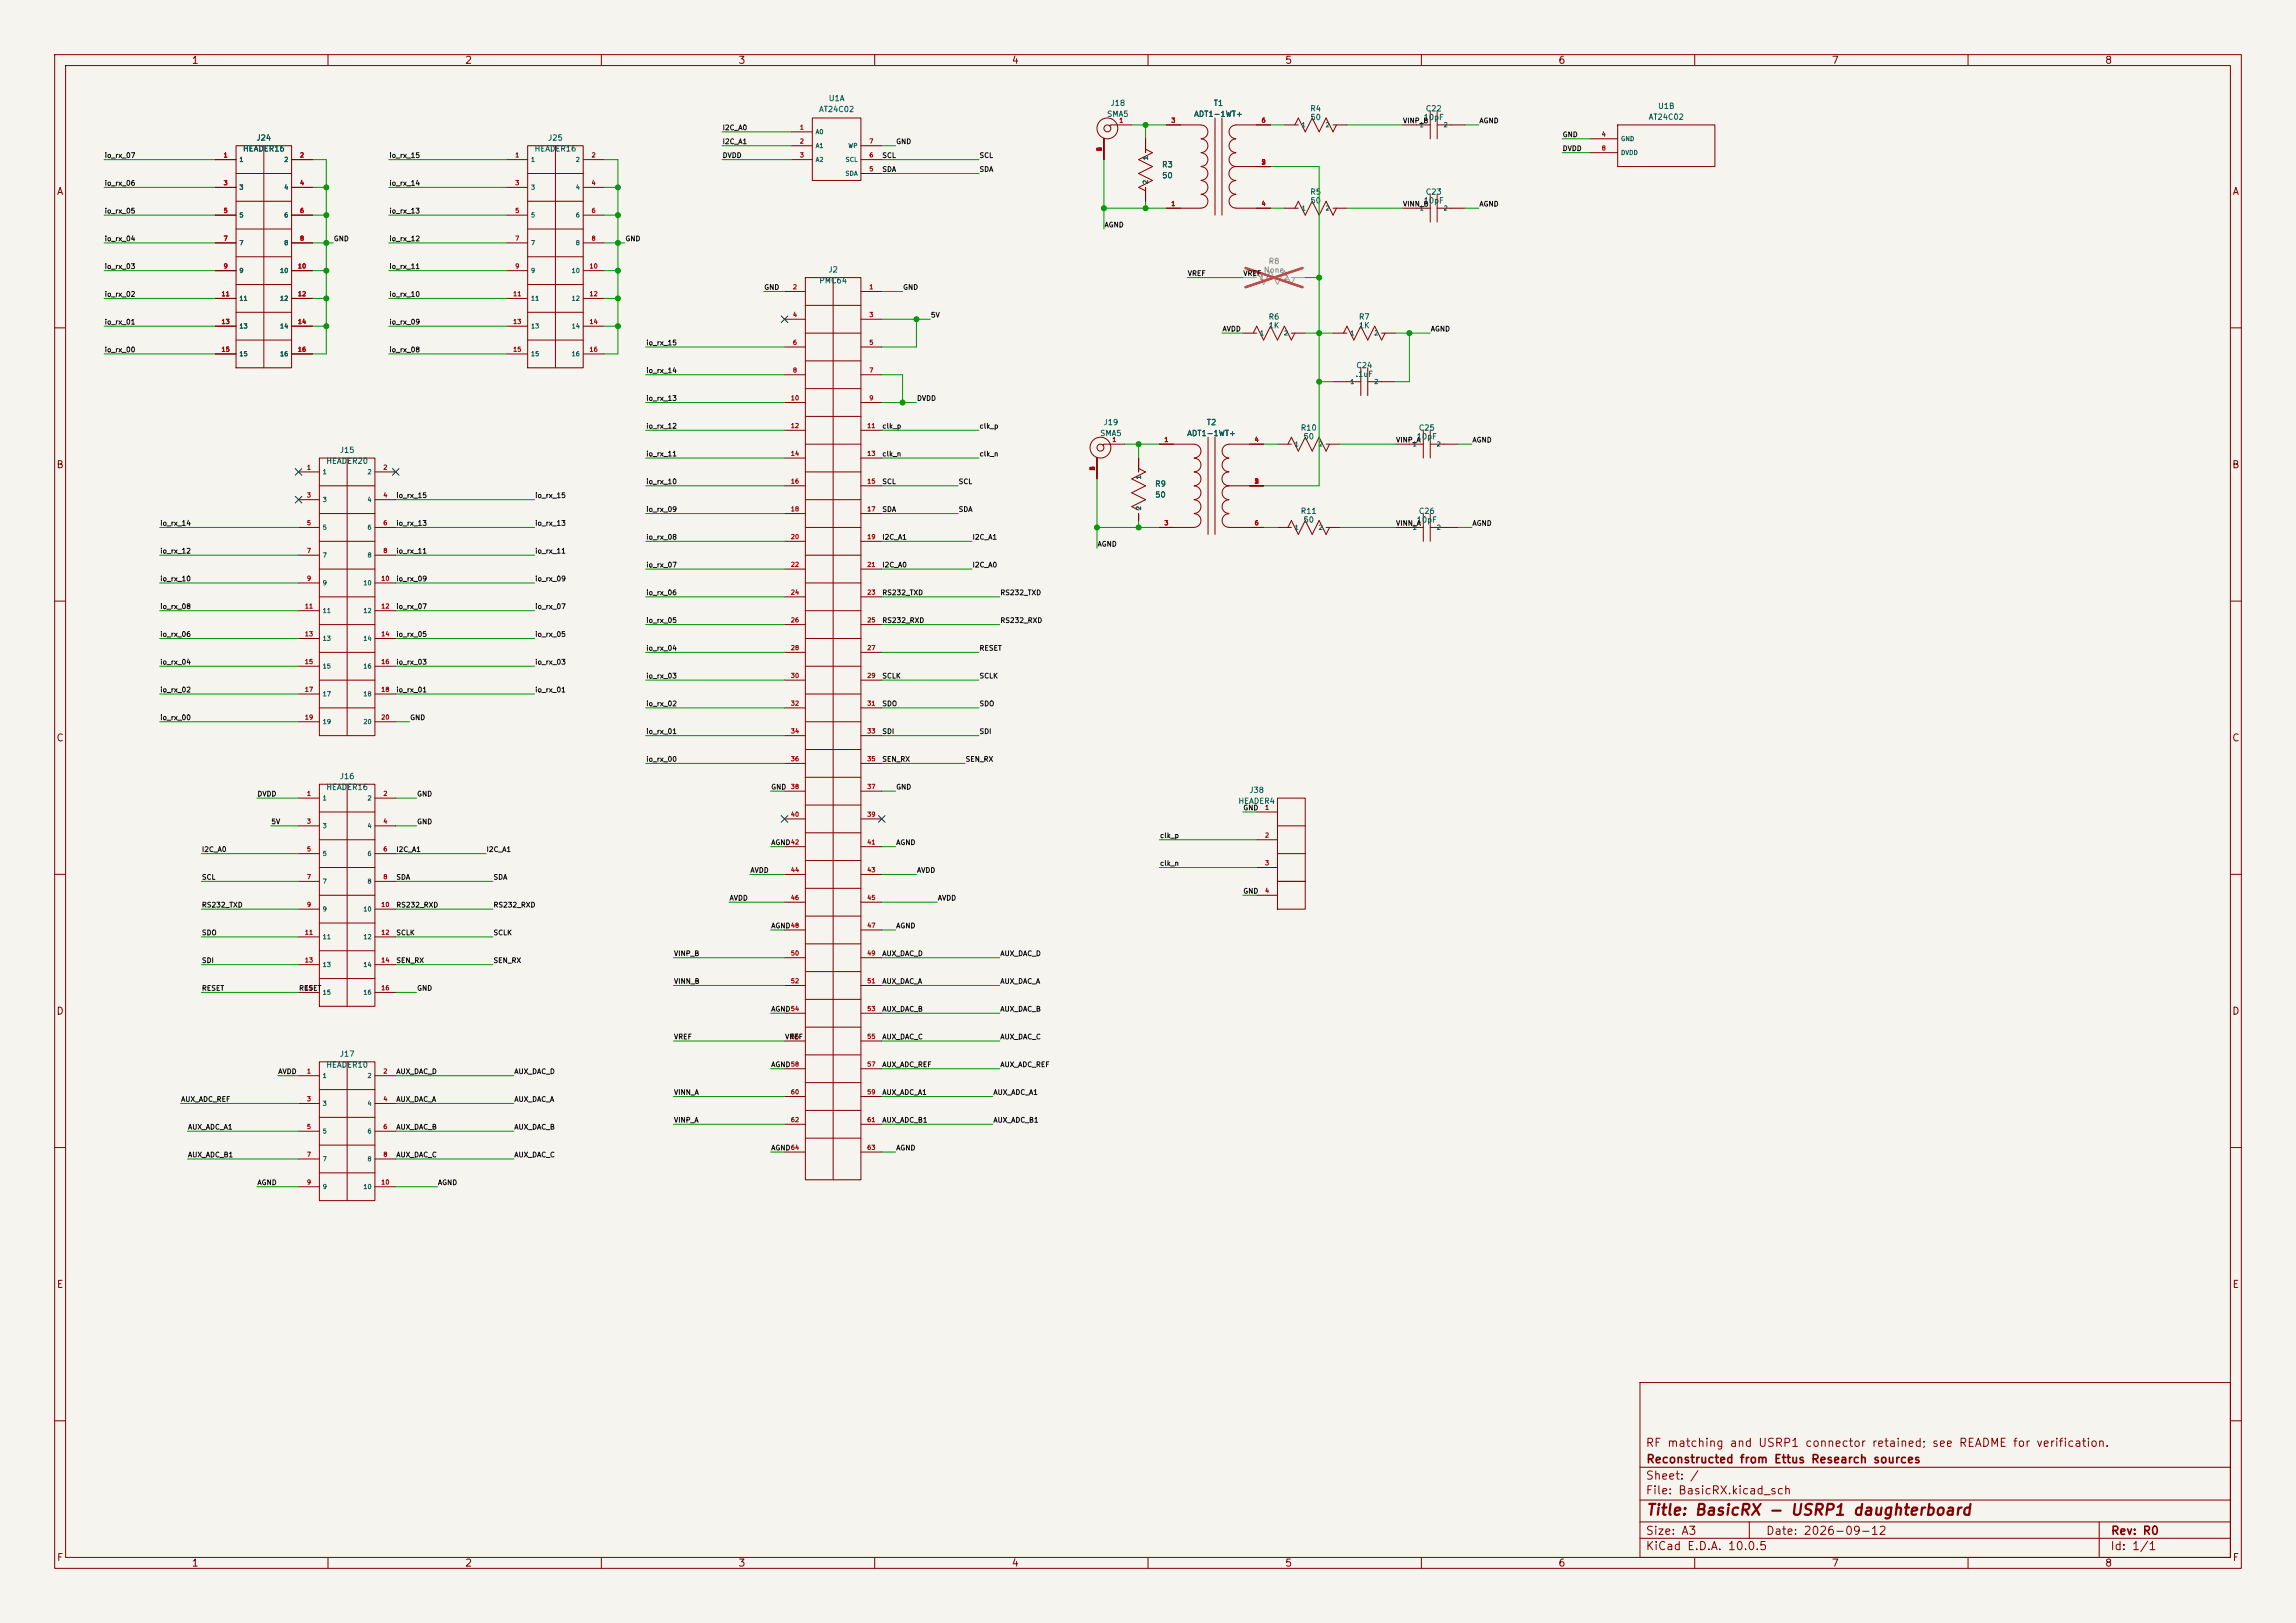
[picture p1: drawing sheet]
<svg xmlns="http://www.w3.org/2000/svg" width="420mm" height="297mm" viewBox="0 0 420 297" stroke-linecap="round" stroke-linejoin="round" font-family="sans-serif">
<defs><g id="words">
<text font-size="2" fill="#840000" x="301" y="277.8">Title: BasicRX - USRP1 daughterboard</text>
<g font-size="1.5" fill="#840000">
<text x="300.9" y="265.1">RF matching and USRP1 connector retained; see README for verification.</text>
<text x="301" y="268.1">Reconstructed from Ettus Research sources</text>
<text x="300.9" y="273.8">File: BasicRX.kicad_sch</text>
<text x="300.9" y="271.1">Sheet: /</text>
<text x="300.9" y="281.2">Size: A3</text>
<text x="322.9" y="281.2">Date: 2026-09-12</text>
<text x="386" y="281.2">Rev: R0</text>
<text x="300.9" y="284">KiCad E.D.A. 10.0.5</text>
<text x="385.9" y="284">Id: 1/1</text>
</g>
<g font-size="1.3" fill="#840000">
<text x="35" y="12">1</text>
<text x="85" y="12">2</text>
<text x="135" y="12">3</text>
<text x="185" y="12">4</text>
<text x="235" y="12">5</text>
<text x="285" y="12">6</text>
<text x="335" y="12">7</text>
<text x="385" y="12">8</text>
<text x="10.3" y="36">A</text>
<text x="408.3" y="36">A</text>
<text x="10.2" y="86">B</text>
<text x="408.2" y="86">B</text>
<text x="10.2" y="136">C</text>
<text x="408.2" y="136">C</text>
<text x="10.2" y="186">D</text>
<text x="408.2" y="186">D</text>
<text x="10.3" y="236">E</text>
<text x="408.3" y="236">E</text>
<text x="10.3" y="286">F</text>
<text x="35" y="287">1</text>
<text x="85" y="287">2</text>
<text x="135" y="287">3</text>
<text x="185" y="287">4</text>
<text x="235" y="287">5</text>
<text x="285" y="287">6</text>
<text x="335" y="287">7</text>
<text x="385" y="287">8</text>
<text x="408.3" y="286">F</text>
</g>
<g font-size="1" fill="#006464">
<text x="149.7" y="20.7">AT24C02</text>
<text x="151.5" y="18.7">U1A</text>
<text x="202.4" y="21.6">SMA5</text>
<text x="203" y="19.6">J18</text>
<text x="218.3" y="21.6">ADT1-1WT+</text>
<text x="221.9" y="19.6">T1</text>
<text x="239.6" y="20.6">R4</text>
<text x="239.6" y="22.2">50</text>
<text x="260.3" y="22.2">10pF</text>
<text x="260.7" y="20.6">C22</text>
<text x="301.5" y="22.2">AT24C02</text>
<text x="303.2" y="20.2">U1B</text>
<text x="44.4" y="28">HEADER16</text>
<text x="46.8" y="26">J24</text>
<text x="97.7" y="28">HEADER16</text>
<text x="100.2" y="26">J25</text>
<text x="212.5" y="30.9">R3</text>
<text x="212.5" y="32.9">50</text>
<text x="239.6" y="35.9">R5</text>
<text x="260.7" y="35.9">C23</text>
<text x="239.6" y="37.5">50</text>
<text x="260.3" y="37.5">10pF</text>
<text x="149.8" y="52.1">PMC64</text>
<text x="151.4" y="50.1">J2</text>
<text x="232" y="58.7">R6</text>
<text x="248.5" y="58.7">R7</text>
<text x="232" y="60.3">1K</text>
<text x="248.5" y="60.3">1K</text>
<text x="247.9" y="69.2">.1uF</text>
<text x="248" y="67.6">C24</text>
<text x="62.1" y="83.1">J15</text>
<text x="201.1" y="80">SMA5</text>
<text x="201.8" y="78">J19</text>
<text x="217.1" y="80">ADT1-1WT+</text>
<text x="220.7" y="78">T2</text>
<text x="237.8" y="79">R10</text>
<text x="238.3" y="80.6">50</text>
<text x="259.1" y="80.6">10pF</text>
<text x="259.4" y="79">C25</text>
<text x="59.6" y="85.1">HEADER20</text>
<text x="211.2" y="89.3">R9</text>
<text x="211.2" y="91.3">50</text>
<text x="237.8" y="94.3">R11</text>
<text x="238.3" y="95.9">50</text>
<text x="259.1" y="95.9">10pF</text>
<text x="259.4" y="94.3">C26</text>
<text x="62.1" y="142.8">J16</text>
<text x="59.6" y="144.8">HEADER16</text>
<text x="226.4" y="147.3">HEADER4</text>
<text x="228.4" y="145.3">J38</text>
<text x="59.6" y="195.6">HEADER10</text>
<text x="62.1" y="193.6">J17</text>
</g>
<g font-size="1" fill="#939391">
<text x="231.1" y="50.2">None</text>
<text x="232" y="48.6">R8</text>
</g>
<g font-size=".9" fill="#0f0f0f">
<text x="256.6" y="22.8">VINP_B</text>
<text x="270.5" y="22.8">AGND</text>
<text x="19.1" y="29.1">io_rx_07</text>
<text x="71.1" y="29.1">io_rx_15</text>
<text x="132.1" y="29.1">DVDD</text>
<text x="132.1" y="24">I2C_A0</text>
<text x="132.1" y="26.6">I2C_A1</text>
<text x="161.3" y="29.1">SCL</text>
<text x="163.8" y="26.6">GND</text>
<text x="179.1" y="29.1">SCL</text>
<text x="285.8" y="25.3">GND</text>
<text x="285.8" y="27.8">DVDD</text>
<text x="19.1" y="34.2">io_rx_06</text>
<text x="71.1" y="34.2">io_rx_14</text>
<text x="161.3" y="31.7">SDA</text>
<text x="179.1" y="31.7">SDA</text>
<text x="19.1" y="39.3">io_rx_05</text>
<text x="71.1" y="39.3">io_rx_13</text>
<text x="201.9" y="41.8">AGND</text>
<text x="256.6" y="38">VINN_B</text>
<text x="270.5" y="38">AGND</text>
<text x="19.1" y="44.4">io_rx_04</text>
<text x="61" y="44.4">GND</text>
<text x="71.1" y="44.4">io_rx_12</text>
<text x="114.3" y="44.4">GND</text>
<text x="19.1" y="49.4">io_rx_03</text>
<text x="71.1" y="49.4">io_rx_11</text>
<text x="139.7" y="53.2">GND</text>
<text x="165.1" y="53.2">GND</text>
<text x="217.2" y="50.7">VREF</text>
<text x="227.3" y="50.7">VREF</text>
<text x="19.1" y="54.5">io_rx_02</text>
<text x="19.1" y="59.6">io_rx_01</text>
<text x="71.1" y="59.6">io_rx_09</text>
<text x="71.1" y="54.5">io_rx_10</text>
<text x="170.2" y="58.3">5V</text>
<text x="19.1" y="64.7">io_rx_00</text>
<text x="71.1" y="64.7">io_rx_08</text>
<text x="118.1" y="63.4">io_rx_15</text>
<text x="223.5" y="60.9">AVDD</text>
<text x="261.6" y="60.9">AGND</text>
<text x="118.1" y="68.5">io_rx_14</text>
<text x="118.1" y="73.6">io_rx_13</text>
<text x="167.7" y="73.6">DVDD</text>
<text x="118.1" y="83.7">io_rx_11</text>
<text x="118.1" y="78.6">io_rx_12</text>
<text x="161.3" y="83.7">clk_n</text>
<text x="161.3" y="78.6">clk_p</text>
<text x="179.1" y="83.7">clk_n</text>
<text x="179.1" y="78.6">clk_p</text>
<text x="255.3" y="81.2">VINP_A</text>
<text x="269.3" y="81.2">AGND</text>
<text x="118.1" y="88.8">io_rx_10</text>
<text x="161.3" y="88.8">SCL</text>
<text x="175.3" y="88.8">SCL</text>
<text x="72.4" y="91.3">io_rx_15</text>
<text x="97.8" y="91.3">io_rx_15</text>
<text x="118.1" y="93.9">io_rx_09</text>
<text x="161.3" y="93.9">SDA</text>
<text x="175.3" y="93.9">SDA</text>
<text x="29.2" y="101.5">io_rx_12</text>
<text x="29.2" y="96.4">io_rx_14</text>
<text x="72.4" y="101.5">io_rx_11</text>
<text x="72.4" y="96.4">io_rx_13</text>
<text x="97.8" y="96.4">io_rx_13</text>
<text x="97.8" y="101.5">io_rx_11</text>
<text x="118.1" y="99">io_rx_08</text>
<text x="161.3" y="99">I2C_A1</text>
<text x="177.8" y="99">I2C_A1</text>
<text x="200.7" y="100.2">AGND</text>
<text x="255.3" y="96.4">VINN_A</text>
<text x="269.3" y="96.4">AGND</text>
<text x="29.2" y="106.6">io_rx_10</text>
<text x="72.4" y="106.6">io_rx_09</text>
<text x="97.8" y="106.6">io_rx_09</text>
<text x="118.1" y="104">io_rx_07</text>
<text x="161.3" y="104">I2C_A0</text>
<text x="177.8" y="104">I2C_A0</text>
<text x="29.2" y="111.7">io_rx_08</text>
<text x="72.4" y="111.7">io_rx_07</text>
<text x="97.8" y="111.7">io_rx_07</text>
<text x="118.1" y="109.1">io_rx_06</text>
<text x="161.3" y="109.1">RS232_TXD</text>
<text x="182.9" y="109.1">RS232_TXD</text>
<text x="29.2" y="116.7">io_rx_06</text>
<text x="72.4" y="116.7">io_rx_05</text>
<text x="97.8" y="116.7">io_rx_05</text>
<text x="118.1" y="119.3">io_rx_04</text>
<text x="118.1" y="114.2">io_rx_05</text>
<text x="161.3" y="114.2">RS232_RXD</text>
<text x="179.1" y="119.3">RESET</text>
<text x="182.9" y="114.2">RS232_RXD</text>
<text x="29.2" y="121.8">io_rx_04</text>
<text x="72.4" y="121.8">io_rx_03</text>
<text x="97.8" y="121.8">io_rx_03</text>
<text x="118.1" y="124.4">io_rx_03</text>
<text x="161.3" y="124.4">SCLK</text>
<text x="179.1" y="124.4">SCLK</text>
<text x="29.2" y="132">io_rx_00</text>
<text x="29.2" y="126.9">io_rx_02</text>
<text x="72.4" y="126.9">io_rx_01</text>
<text x="74.9" y="132">GND</text>
<text x="97.8" y="126.9">io_rx_01</text>
<text x="118.1" y="129.4">io_rx_02</text>
<text x="161.3" y="129.4">SDO</text>
<text x="179.1" y="129.4">SDO</text>
<text x="118.1" y="134.5">io_rx_01</text>
<text x="161.3" y="134.5">SDI</text>
<text x="179.1" y="134.5">SDI</text>
<text x="118.1" y="139.6">io_rx_00</text>
<text x="161.3" y="139.6">SEN_RX</text>
<text x="176.5" y="139.6">SEN_RX</text>
<text x="47" y="146">DVDD</text>
<text x="76.2" y="146">GND</text>
<text x="141" y="144.7">GND</text>
<text x="163.8" y="144.7">GND</text>
<text x="227.3" y="148.5">GND</text>
<text x="49.5" y="151">5V</text>
<text x="76.2" y="151">GND</text>
<text x="141" y="154.8">AGND</text>
<text x="163.8" y="154.8">AGND</text>
<text x="212.1" y="153.6">clk_p</text>
<text x="36.8" y="156.1">I2C_A0</text>
<text x="36.8" y="161.2">SCL</text>
<text x="72.4" y="156.1">I2C_A1</text>
<text x="72.4" y="161.2">SDA</text>
<text x="88.9" y="156.1">I2C_A1</text>
<text x="90.2" y="161.2">SDA</text>
<text x="137.2" y="159.9">AVDD</text>
<text x="167.7" y="159.9">AVDD</text>
<text x="212.1" y="158.7">clk_n</text>
<text x="36.8" y="166.3">RS232_TXD</text>
<text x="72.4" y="166.3">RS232_RXD</text>
<text x="90.2" y="166.3">RS232_RXD</text>
<text x="133.4" y="165">AVDD</text>
<text x="171.5" y="165">AVDD</text>
<text x="227.3" y="163.7">GND</text>
<text x="36.8" y="171.4">SDO</text>
<text x="72.4" y="171.4">SCLK</text>
<text x="90.2" y="171.4">SCLK</text>
<text x="141" y="170.1">AGND</text>
<text x="163.8" y="170.1">AGND</text>
<text x="36.8" y="176.4">SDI</text>
<text x="72.4" y="176.4">SEN_RX</text>
<text x="90.2" y="176.4">SEN_RX</text>
<text x="123.2" y="175.2">VINP_B</text>
<text x="161.3" y="175.2">AUX_DAC_D</text>
<text x="182.9" y="175.2">AUX_DAC_D</text>
<text x="36.8" y="181.5">RESET</text>
<text x="54.6" y="181.5">RESET</text>
<text x="76.2" y="181.5">GND</text>
<text x="123.2" y="180.2">VINN_B</text>
<text x="141" y="185.3">AGND</text>
<text x="161.3" y="185.3">AUX_DAC_B</text>
<text x="161.3" y="180.2">AUX_DAC_A</text>
<text x="182.9" y="180.2">AUX_DAC_A</text>
<text x="182.9" y="185.3">AUX_DAC_B</text>
<text x="123.2" y="190.4">VREF</text>
<text x="143.5" y="190.4">VREF</text>
<text x="161.3" y="190.4">AUX_DAC_C</text>
<text x="182.9" y="190.4">AUX_DAC_C</text>
<text x="50.8" y="196.8">AVDD</text>
<text x="72.4" y="196.8">AUX_DAC_D</text>
<text x="94" y="196.8">AUX_DAC_D</text>
<text x="141" y="195.5">AGND</text>
<text x="161.3" y="195.5">AUX_ADC_REF</text>
<text x="182.9" y="195.5">AUX_ADC_REF</text>
<text x="33" y="201.8">AUX_ADC_REF</text>
<text x="72.4" y="201.8">AUX_DAC_A</text>
<text x="94" y="201.8">AUX_DAC_A</text>
<text x="123.2" y="200.6">VINN_A</text>
<text x="161.3" y="200.6">AUX_ADC_A1</text>
<text x="181.6" y="200.6">AUX_ADC_A1</text>
<text x="34.3" y="206.9">AUX_ADC_A1</text>
<text x="72.4" y="206.9">AUX_DAC_B</text>
<text x="94" y="206.9">AUX_DAC_B</text>
<text x="123.2" y="205.6">VINP_A</text>
<text x="161.3" y="205.6">AUX_ADC_B1</text>
<text x="181.6" y="205.6">AUX_ADC_B1</text>
<text x="34.3" y="212">AUX_ADC_B1</text>
<text x="72.4" y="212">AUX_DAC_C</text>
<text x="94" y="212">AUX_DAC_C</text>
<text x="141" y="210.7">AGND</text>
<text x="163.8" y="210.7">AGND</text>
<text x="47" y="217.1">AGND</text>
<text x="80" y="217.1">AGND</text>
</g>
<g font-size=".8" fill="#a90000">
<text x="146.2" y="23.9">1</text>
<text x="204.6" y="22.6">1</text>
<text x="214.2" y="22.6">3</text>
<text x="230.7" y="22.6">6</text>
<text x="40.8" y="29">1</text>
<text x="54.8" y="29">2</text>
<text x="94.2" y="29">1</text>
<text x="108.1" y="29">2</text>
<text x="146.2" y="26.5">2</text>
<text x="146.2" y="29">3</text>
<text x="158.9" y="29">6</text>
<text x="158.9" y="26.5">7</text>
<text x="201.7" y="27.8" transform="rotate(-90 201.7 27.8)">2</text>
<text x="201.7" y="27.8" transform="rotate(-90 201.7 27.8)">3</text>
<text x="201.7" y="27.8" transform="rotate(-90 201.7 27.8)">4</text>
<text x="201.7" y="27.8" transform="rotate(-90 201.7 27.8)">5</text>
<text x="292.9" y="25.2">4</text>
<text x="292.9" y="27.7">8</text>
<text x="40.8" y="34.1">3</text>
<text x="54.8" y="34.1">4</text>
<text x="94.2" y="34.1">3</text>
<text x="108.1" y="34.1">4</text>
<text x="158.9" y="31.5">5</text>
<text x="230.7" y="30.3">2</text>
<text x="230.7" y="30.3">5</text>
<text x="40.8" y="39.2">5</text>
<text x="54.8" y="39.2">6</text>
<text x="94.2" y="39.2">5</text>
<text x="108.1" y="39.2">6</text>
<text x="214.2" y="37.9">1</text>
<text x="230.7" y="37.9">4</text>
<text x="40.8" y="44.2">7</text>
<text x="54.8" y="44.2">8</text>
<text x="94.2" y="44.2">7</text>
<text x="108.1" y="44.2">8</text>
<text x="40.8" y="49.3">9</text>
<text x="54.4" y="49.3">10</text>
<text x="94.2" y="49.3">9</text>
<text x="107.7" y="49.3">10</text>
<text x="145" y="53.1">2</text>
<text x="158.9" y="53.1">1</text>
<text x="40.4" y="54.4">11</text>
<text x="40.4" y="59.5">13</text>
<text x="54.4" y="54.4">12</text>
<text x="54.4" y="59.5">14</text>
<text x="93.8" y="54.4">11</text>
<text x="93.8" y="59.5">13</text>
<text x="107.7" y="54.4">12</text>
<text x="107.7" y="59.5">14</text>
<text x="145" y="58.2">4</text>
<text x="158.9" y="58.2">3</text>
<text x="40.4" y="64.6">15</text>
<text x="54.4" y="64.6">16</text>
<text x="93.8" y="64.6">15</text>
<text x="107.7" y="64.6">16</text>
<text x="145" y="63.3">6</text>
<text x="158.9" y="63.3">5</text>
<text x="145" y="68.4">8</text>
<text x="158.9" y="68.4">7</text>
<text x="144.6" y="73.4">10</text>
<text x="158.9" y="73.4">9</text>
<text x="144.6" y="78.5">12</text>
<text x="144.6" y="83.6">14</text>
<text x="158.5" y="78.5">11</text>
<text x="158.5" y="83.6">13</text>
<text x="203.4" y="81.1">1</text>
<text x="212.9" y="81.1">1</text>
<text x="229.4" y="81.1">4</text>
<text x="56.1" y="86.1">1</text>
<text x="70" y="86.1">2</text>
<text x="144.6" y="88.7">16</text>
<text x="158.5" y="88.7">15</text>
<text x="200.4" y="86.2" transform="rotate(-90 200.4 86.2)">2</text>
<text x="200.4" y="86.2" transform="rotate(-90 200.4 86.2)">3</text>
<text x="200.4" y="86.2" transform="rotate(-90 200.4 86.2)">4</text>
<text x="200.4" y="86.2" transform="rotate(-90 200.4 86.2)">5</text>
<text x="229.4" y="88.7">2</text>
<text x="229.4" y="88.7">5</text>
<text x="56.1" y="91.2">3</text>
<text x="70" y="91.2">4</text>
<text x="144.6" y="93.8">18</text>
<text x="158.5" y="93.8">17</text>
<text x="56.1" y="96.3">5</text>
<text x="56.1" y="101.4">7</text>
<text x="70" y="96.3">6</text>
<text x="70" y="101.4">8</text>
<text x="144.6" y="98.8">20</text>
<text x="158.5" y="98.8">19</text>
<text x="212.9" y="96.3">3</text>
<text x="229.4" y="96.3">6</text>
<text x="56.1" y="106.5">9</text>
<text x="69.6" y="106.5">10</text>
<text x="144.6" y="103.9">22</text>
<text x="158.5" y="103.9">21</text>
<text x="55.7" y="111.5">11</text>
<text x="69.6" y="111.5">12</text>
<text x="144.6" y="109">24</text>
<text x="158.5" y="109">23</text>
<text x="55.7" y="116.6">13</text>
<text x="69.6" y="116.6">14</text>
<text x="144.6" y="114.1">26</text>
<text x="144.6" y="119.2">28</text>
<text x="158.5" y="114.1">25</text>
<text x="158.5" y="119.2">27</text>
<text x="55.7" y="121.7">15</text>
<text x="69.6" y="121.7">16</text>
<text x="144.6" y="124.2">30</text>
<text x="158.5" y="124.2">29</text>
<text x="55.7" y="126.8">17</text>
<text x="55.7" y="131.9">19</text>
<text x="69.6" y="126.8">18</text>
<text x="69.6" y="131.9">20</text>
<text x="144.6" y="129.3">32</text>
<text x="158.5" y="129.3">31</text>
<text x="144.6" y="134.4">34</text>
<text x="158.5" y="134.4">33</text>
<text x="144.6" y="139.5">36</text>
<text x="158.5" y="139.5">35</text>
<text x="56.1" y="145.8">1</text>
<text x="70" y="145.8">2</text>
<text x="144.6" y="144.6">38</text>
<text x="144.6" y="149.6">40</text>
<text x="158.5" y="144.6">37</text>
<text x="158.5" y="149.6">39</text>
<text x="231.3" y="148.4">1</text>
<text x="56.1" y="150.9">3</text>
<text x="56.1" y="156">5</text>
<text x="70" y="150.9">4</text>
<text x="70" y="156">6</text>
<text x="144.6" y="154.7">42</text>
<text x="158.5" y="154.7">41</text>
<text x="231.3" y="153.5">2</text>
<text x="56.1" y="161.1">7</text>
<text x="70" y="161.1">8</text>
<text x="144.6" y="159.8">44</text>
<text x="158.5" y="159.8">43</text>
<text x="231.3" y="158.5">3</text>
<text x="56.1" y="166.2">9</text>
<text x="69.6" y="166.2">10</text>
<text x="144.6" y="164.9">46</text>
<text x="158.5" y="164.9">45</text>
<text x="231.3" y="163.6">4</text>
<text x="55.7" y="171.2">11</text>
<text x="69.6" y="171.2">12</text>
<text x="144.6" y="170">48</text>
<text x="158.5" y="170">47</text>
<text x="55.7" y="176.3">13</text>
<text x="69.6" y="176.3">14</text>
<text x="144.6" y="175">50</text>
<text x="158.5" y="175">49</text>
<text x="55.7" y="181.4">15</text>
<text x="69.6" y="181.4">16</text>
<text x="144.6" y="180.1">52</text>
<text x="144.6" y="185.2">54</text>
<text x="158.5" y="180.1">51</text>
<text x="158.5" y="185.2">53</text>
<text x="144.6" y="190.3">56</text>
<text x="158.5" y="190.3">55</text>
<text x="56.1" y="196.6">1</text>
<text x="70" y="196.6">2</text>
<text x="144.6" y="195.4">58</text>
<text x="158.5" y="195.4">57</text>
<text x="56.1" y="201.7">3</text>
<text x="70" y="201.7">4</text>
<text x="144.6" y="200.4">60</text>
<text x="158.5" y="200.4">59</text>
<text x="56.1" y="206.8">5</text>
<text x="70" y="206.8">6</text>
<text x="144.6" y="205.5">62</text>
<text x="158.5" y="205.5">61</text>
<text x="56.1" y="211.9">7</text>
<text x="70" y="211.9">8</text>
<text x="144.6" y="210.6">64</text>
<text x="158.5" y="210.6">63</text>
<text x="56.1" y="217">9</text>
<text x="69.6" y="217">10</text>
</g>
<g font-size=".8" fill="#006464">
<text x="238" y="23.5">1</text>
<text x="242.4" y="23.5">2</text>
<text x="259.6" y="23.5">1</text>
<text x="264" y="23.5">2</text>
<text x="43.7" y="29.8">1</text>
<text x="51.9" y="29.8">2</text>
<text x="97" y="29.8">1</text>
<text x="105.2" y="29.8">2</text>
<text x="149.1" y="24.7">A0</text>
<text x="149.1" y="27.3">A1</text>
<text x="149.1" y="29.8">A2</text>
<text x="154.6" y="29.8">SCL</text>
<text x="155.1" y="27.3">WP</text>
<text x="210.2" y="29.4" transform="rotate(-90 210.2 29.4)">1</text>
<text x="296.4" y="26">GND</text>
<text x="296.4" y="28.5">DVDD</text>
<text x="43.7" y="34.9">3</text>
<text x="51.9" y="34.9">4</text>
<text x="97" y="34.9">3</text>
<text x="105.2" y="34.9">4</text>
<text x="154.6" y="32.4">SDA</text>
<text x="210.2" y="33.8" transform="rotate(-90 210.2 33.8)">2</text>
<text x="43.7" y="40">5</text>
<text x="51.9" y="40">6</text>
<text x="97" y="40">5</text>
<text x="105.2" y="40">6</text>
<text x="238" y="38.7">1</text>
<text x="242.4" y="38.7">2</text>
<text x="259.6" y="38.7">1</text>
<text x="264" y="38.7">2</text>
<text x="43.7" y="45.1">7</text>
<text x="51.9" y="45.1">8</text>
<text x="97" y="45.1">7</text>
<text x="105.2" y="45.1">8</text>
<text x="43.7" y="50.1">9</text>
<text x="51.1" y="50.1">10</text>
<text x="97" y="50.1">9</text>
<text x="104.5" y="50.1">10</text>
<text x="43.7" y="55.2">11</text>
<text x="51.1" y="55.2">12</text>
<text x="97" y="55.2">11</text>
<text x="104.5" y="55.2">12</text>
<text x="43.7" y="60.3">13</text>
<text x="43.7" y="65.4">15</text>
<text x="51.1" y="60.3">14</text>
<text x="51.1" y="65.4">16</text>
<text x="97" y="60.3">13</text>
<text x="97" y="65.4">15</text>
<text x="104.5" y="60.3">14</text>
<text x="104.5" y="65.4">16</text>
<text x="230.4" y="61.6">1</text>
<text x="234.8" y="61.6">2</text>
<text x="246.9" y="61.6">1</text>
<text x="251.3" y="61.6">2</text>
<text x="246.9" y="70.5">1</text>
<text x="251.3" y="70.5">2</text>
<text x="236.7" y="81.9">1</text>
<text x="241.1" y="81.9">2</text>
<text x="258.3" y="81.9">1</text>
<text x="262.7" y="81.9">2</text>
<text x="58.9" y="87">1</text>
<text x="67.1" y="87">2</text>
<text x="208.9" y="87.8" transform="rotate(-90 208.9 87.8)">1</text>
<text x="58.9" y="92">3</text>
<text x="67.1" y="92">4</text>
<text x="208.9" y="93.5" transform="rotate(-90 208.9 93.5)">2</text>
<text x="58.9" y="97.1">5</text>
<text x="67.1" y="97.1">6</text>
<text x="236.7" y="97.1">1</text>
<text x="241.1" y="97.1">2</text>
<text x="258.3" y="97.1">1</text>
<text x="262.7" y="97.1">2</text>
<text x="58.9" y="102.2">7</text>
<text x="58.9" y="107.3">9</text>
<text x="66.4" y="107.3">10</text>
<text x="67.1" y="102.2">8</text>
<text x="58.9" y="112.4">11</text>
<text x="66.4" y="112.4">12</text>
<text x="58.9" y="117.4">13</text>
<text x="66.4" y="117.4">14</text>
<text x="58.9" y="122.5">15</text>
<text x="66.4" y="122.5">16</text>
<text x="58.9" y="127.6">17</text>
<text x="66.4" y="127.6">18</text>
<text x="58.9" y="132.7">19</text>
<text x="66.4" y="132.7">20</text>
<text x="58.9" y="146.7">1</text>
<text x="67.1" y="146.7">2</text>
<text x="58.9" y="151.7">3</text>
<text x="67.1" y="151.7">4</text>
<text x="58.9" y="156.8">5</text>
<text x="58.9" y="161.9">7</text>
<text x="67.1" y="156.8">6</text>
<text x="67.1" y="161.9">8</text>
<text x="58.9" y="167">9</text>
<text x="66.4" y="167">10</text>
<text x="58.9" y="172.1">11</text>
<text x="66.4" y="172.1">12</text>
<text x="58.9" y="177.1">13</text>
<text x="66.4" y="177.1">14</text>
<text x="58.9" y="182.2">15</text>
<text x="66.4" y="182.2">16</text>
<text x="58.9" y="197.5">1</text>
<text x="67.1" y="197.5">2</text>
<text x="58.9" y="202.5">3</text>
<text x="67.1" y="202.5">4</text>
<text x="58.9" y="207.6">5</text>
<text x="67.1" y="207.6">6</text>
<text x="58.9" y="212.7">7</text>
<text x="67.1" y="212.7">8</text>
<text x="58.9" y="217.8">9</text>
<text x="66.4" y="217.8">10</text>
</g>
<g font-size=".8" fill="#939391">
<text x="230.4" y="51.4">1</text>
<text x="234.8" y="51.4">2</text>
</g>
</g></defs>
<path d="M0 0h420v297h-420z" fill="#f5f4ef" stroke="#f5f4ef" stroke-width=".18"/>
<g fill="none" stroke="#840000" stroke-width=".18">
<path d="M10 10h400v277h-400zM12 12h396v273h-396zM60 10v2M110 10v2M160 10v2M210 10v2M260 10v2M310 10v2M360 10v2M39.4 29.2h3.8M39.4 34.3h3.8M39.4 39.4h3.8"/>
<path d="M43.2 26.7h10.1v40.6h-10.1zM43.2 31.8h10.1M43.2 36.8h10.1M48.3 26.7v40.6M53.3 29.2h3.8M53.3 34.3h3.8M53.3 39.4h3.8M92.7 29.2h3.8M92.7 34.3h3.8M92.7 39.4h3.8M96.5 26.7h10.2v40.6h-10.2zM96.5 31.8h10.2"/>
<path d="M96.5 36.8h10.2M101.6 26.7v40.6M106.7 29.2h3.8M106.7 34.3h3.8M106.7 39.4h3.8M144.8 29.2h3.8M144.8 24.1h3.8M144.8 26.7h3.8M148.6 21.6h8.9v11.4h-8.9zM157.5 31.8h3.8M157.5 29.2h3.8M157.5 26.7h3.8"/>
<path d="M202 25.3l-.1 3.9M207 22.9h-3.8l-.2 .2M209.5 27.3l1.3 .6-2.5 1.3 2.5 1.3-2.5 1.3 2.5 1.2-2.5 1.3 1.2 .6M209.5 25.4v2.5M209.5 34.3v2.5M213.4 22.9h6.3a1.24 1.24 0 0 1 1.3 1.2 1.24 1.24 0 0 1-1.3 1.3M219.7 25.4a1.24 1.24 0 0 1 1.3 1.3 1.24 1.24 0 0 1-1.3 1.2M219.7 28a1.24 1.24 0 0 1 1.3 1.2 1.24 1.24 0 0 1-1.3 1.3M219.7 30.5a1.24 1.24 0 0 1 1.3 1.3 1.24 1.24 0 0 1-1.3 1.2M219.7 33a1.24 1.24 0 0 1 1.3 1.3 1.24 1.24 0 0 1-1.3 1.2M219.7 35.6a1.24 1.24 0 0 1 1.3 1.2 1.24 1.24 0 0 1-1.3 1.3h-6.3M222.2 21.6v17.8"/>
<path d="M223.5 21.6v17.8M226.1 25.4a1.24 1.24 0 0 0-1.3 1.3 1.24 1.24 0 0 0 1.3 1.2M226.1 28a1.24 1.24 0 0 0-1.3 1.2 1.24 1.24 0 0 0 1.3 1.3M226.1 33a1.24 1.24 0 0 0-1.3 1.3 1.24 1.24 0 0 0 1.3 1.2M226.1 35.6a1.24 1.24 0 0 0-1.3 1.2 1.24 1.24 0 0 0 1.3 1.3h6.3M232.4 22.9h-6.3a1.24 1.24 0 0 0-1.3 1.2 1.24 1.24 0 0 0 1.3 1.3M232.4 30.5h-6.3a1.27 1.27 0 0 0-1.3 1.3 1.27 1.27 0 0 0 1.3 1.2M234.9 22.9h2.6M234.9 38.1h2.6M237.5 36.8l1.3 2.6 1.2-2.6 1.3 2.6 1.3-2.6 1.2 2.6 .7-1.3M237.5 21.6l1.3 2.5 1.2-2.5 1.3 2.5 1.3-2.5 1.2 2.5 .7-1.2M237.5 36.8l-.6 1.3"/>
<path d="M237.5 21.6l-.6 1.3M243.8 22.9h2.6M243.8 38.1h2.6M256.5 22.9h5.1M256.5 38.1h5.1M261.6 20.3v5.1M261.6 35.6v5M262.9 22.9h5.1M262.9 20.3v5.1M262.9 35.6v5M262.9 38.1h5.1M290.8 25.4h5.1"/>
<path d="M290.8 27.9h5.1M295.9 22.9h17.8v7.6h-17.8zM39.4 44.5h3.8M39.4 49.5h3.8M39.4 54.6h3.8M39.4 59.7h3.8M43.2 41.9h10.1M43.2 47h10.1M43.2 52.1h10.1M43.2 57.2h10.1M53.3 44.5h3.8M53.3 49.5h3.8"/>
<path d="M53.3 54.6h3.8M53.3 59.7h3.8M92.7 44.5h3.8M92.7 49.5h3.8M92.7 54.6h3.8M92.7 59.7h3.8M96.5 41.9h10.2M96.5 47h10.2M96.5 52.1h10.2M96.5 57.2h10.2M106.7 44.5h3.8M106.7 49.5h3.8"/>
<path d="M106.7 54.6h3.8M106.7 59.7h3.8M143.5 53.3h3.8M143.5 58.4h3.8M147.3 50.8h10.2v165.1h-10.2zM147.3 55.9h10.2M152.4 50.8v165.1M157.5 53.3h3.8M157.5 58.4h3.8M10 60h2M39.4 64.8h3.8M43.2 62.2h10.1"/>
<path d="M53.3 64.8h3.8M92.7 64.8h3.8M96.5 62.2h10.2M106.7 64.8h3.8M143.5 63.5h3.8M143.5 68.6h3.8M143.5 73.7h3.8M143.5 78.7h3.8M147.3 61h10.2M147.3 66h10.2M147.3 71.1h10.2M147.3 76.2h10.2"/>
<path d="M157.5 63.5h3.8M157.5 68.6h3.8M157.5 73.7h3.8M157.5 78.7h3.8M227.3 61h2.6M229.2 61l.7-1.3 1.2 2.5 1.3-2.5 1.3 2.5 1.2-2.5 1.3 2.5 .7-1.2M236.2 61h2.6M243.8 61h2.6M243.8 69.9h5.1M245.7 61l.7-1.3 1.2 2.5 1.3-2.5 1.3 2.5 1.3-2.5 1.2 2.5 .7-1.2M248.9 67.3v5.1M250.2 69.9h5.1"/>
<path d="M250.2 67.3v5.1M252.7 61h2.6M260.3 78.7v5.1M261.6 78.7v5.1M408 60h2M54.6 96.5h3.8M54.6 86.4h3.8M54.6 91.4h3.8M58.4 83.8h10.2v50.8h-10.2zM58.4 88.9h10.2M58.4 94h10.2M58.4 99.1h10.2"/>
<path d="M63.5 83.8v50.8M68.6 96.5h3.8M68.6 86.4h3.8M68.6 91.4h3.8M143.5 88.9h3.8M143.5 83.8h3.8M143.5 94h3.8M143.5 99.1h3.8M147.3 81.3h10.2M147.3 96.5h10.2M147.3 86.4h10.2M147.3 91.4h10.2"/>
<path d="M157.5 88.9h3.8M157.5 83.8h3.8M157.5 94h3.8M157.5 99.1h3.8M200.7 83.7v3.9M205.7 81.3h-3.8l-.2 .2M208.3 85.7l1.2 .7M208.3 83.8v2.6M208.3 94v1.3M209.5 86.4l-2.5 1.2 2.5 1.3-2.5 1.3 2.5 1.2-2.5 1.3 1.3 .6M212.1 81.3h6.3M212.1 96.5h6.3"/>
<path d="M218.4 81.3a1.24 1.24 0 0 1 1.3 1.3 1.24 1.24 0 0 1-1.3 1.2M218.4 83.8a1.24 1.24 0 0 1 1.3 1.3 1.24 1.24 0 0 1-1.3 1.2M218.4 86.4a1.24 1.24 0 0 1 1.3 1.2 1.24 1.24 0 0 1-1.3 1.3M218.4 88.9a1.24 1.24 0 0 1 1.3 1.3 1.24 1.24 0 0 1-1.3 1.2M218.4 91.5a1.24 1.24 0 0 1 1.3 1.2 1.24 1.24 0 0 1-1.3 1.3M218.4 94a1.24 1.24 0 0 1 1.3 1.3 1.24 1.24 0 0 1-1.3 1.2M221 80v17.8M222.2 80v17.8M224.8 81.3a1.24 1.24 0 0 0-1.3 1.3 1.24 1.24 0 0 0 1.3 1.2M224.8 83.8a1.24 1.24 0 0 0-1.3 1.3 1.24 1.24 0 0 0 1.3 1.2 1.28 1.28 0 0 0-1.3 1.3 1.28 1.28 0 0 0 1.3 1.3h6.3M224.8 88.9a1.24 1.24 0 0 0-1.3 1.3 1.24 1.24 0 0 0 1.3 1.2M224.8 91.5a1.24 1.24 0 0 0-1.3 1.2 1.24 1.24 0 0 0 1.3 1.3"/>
<path d="M224.8 94a1.24 1.24 0 0 0-1.3 1.3 1.24 1.24 0 0 0 1.3 1.2M224.8 81.3h6.3M224.8 96.5h6.3M233.7 81.3h2.5M233.7 96.5h2.5M236.2 80l1.3 2.6 1.3-2.6 1.2 2.6 1.3-2.6 1.3 2.6 .6-1.3M236.2 95.3l1.3 2.5 1.3-2.5 1.2 2.5 1.3-2.5 1.3 2.5 .6-1.3M236.2 95.3l-.6 1.2M236.2 80l-.6 1.3M242.6 81.3h2.5M242.6 96.5h2.5M255.3 81.3h5"/>
<path d="M255.3 96.5h5M260.3 94v5.1M261.6 81.3h5.1M261.6 94v5.1M261.6 96.5h5.1M10 110h2M54.6 101.6h3.8M54.6 106.7h3.8M54.6 111.8h3.8M54.6 116.8h3.8M58.4 104.1h10.2M58.4 109.2h10.2"/>
<path d="M58.4 114.3h10.2M58.4 119.4h10.2M68.6 101.6h3.8M68.6 106.7h3.8M68.6 111.8h3.8M68.6 116.8h3.8M143.5 104.1h3.8M143.5 109.2h3.8M143.5 114.3h3.8M143.5 119.4h3.8M147.3 101.6h10.2M147.3 106.7h10.2"/>
<path d="M147.3 111.8h10.2M147.3 116.8h10.2M157.5 104.1h3.8M157.5 109.2h3.8M157.5 114.3h3.8M157.5 119.4h3.8M408 110h2M54.6 121.9h3.8M54.6 127h3.8M54.6 132.1h3.8M58.4 124.5h10.2M58.4 129.5h10.2"/>
<path d="M68.6 121.9h3.8M68.6 127h3.8M68.6 132.1h3.8M143.5 124.5h3.8M143.5 129.5h3.8M143.5 134.6h3.8M143.5 139.7h3.8M147.3 121.9h10.2M147.3 127h10.2M147.3 132.1h10.2M147.3 137.2h10.2M157.5 124.5h3.8"/>
<path d="M157.5 129.5h3.8M157.5 134.6h3.8M157.5 139.7h3.8M10 160h2M54.6 151.1h3.8M54.6 156.2h3.8M54.6 146.1h3.8M58.4 143.5h10.2v40.7h-10.2zM58.4 148.6h10.2M58.4 153.7h10.2M58.4 158.8h10.2M63.5 143.5v40.7"/>
<path d="M68.6 151.1h3.8M68.6 156.2h3.8M68.6 146.1h3.8M143.5 144.8h3.8M143.5 149.9h3.8M143.5 154.9h3.8M147.3 142.2h10.2M147.3 147.3h10.2M147.3 152.4h10.2M147.3 157.5h10.2M157.5 144.8h3.8M157.5 149.9h3.8"/>
<path d="M157.5 154.9h3.8M229.9 148.6h3.8M229.9 153.7h3.8M229.9 158.8h3.8M233.7 146.1h5.1v20.3h-5.1zM233.7 151.1h5.1M233.7 156.2h5.1M408 160h2M54.6 161.3h3.8M54.6 166.4h3.8M54.6 171.5h3.8M54.6 176.5h3.8"/>
<path d="M58.4 163.8h10.2M58.4 168.9h10.2M58.4 174h10.2M58.4 179.1h10.2M68.6 161.3h3.8M68.6 166.4h3.8M68.6 171.5h3.8M68.6 176.5h3.8M143.5 160h3.8M143.5 165.1h3.8M143.5 170.2h3.8M143.5 175.3h3.8"/>
<path d="M147.3 162.6h10.2M147.3 167.6h10.2M147.3 172.7h10.2M147.3 177.8h10.2M157.5 160h3.8M157.5 165.1h3.8M157.5 170.2h3.8M157.5 175.3h3.8M229.9 163.8h3.8M233.7 161.3h5.1M54.6 196.9h3.8M54.6 181.6h3.8"/>
<path d="M58.4 194.3h10.2v25.4h-10.2zM58.4 199.4h10.2M63.5 194.3v25.4M68.6 196.9h3.8M68.6 181.6h3.8M143.5 180.3h3.8M143.5 185.4h3.8M143.5 190.5h3.8M143.5 195.6h3.8M147.3 182.9h10.2M147.3 188h10.2M147.3 193h10.2"/>
<path d="M147.3 198.1h10.2M157.5 180.3h3.8M157.5 185.4h3.8M157.5 190.5h3.8M157.5 195.6h3.8M10 210h2M54.6 201.9h3.8M54.6 207h3.8M54.6 212.1h3.8M54.6 217.2h3.8M58.4 204.5h10.2M58.4 209.6h10.2"/>
<path d="M58.4 214.6h10.2M68.6 201.9h3.8M68.6 207h3.8M68.6 212.1h3.8M68.6 217.2h3.8M143.5 200.7h3.8M143.5 205.7h3.8M143.5 210.8h3.8M147.3 203.2h10.2M147.3 208.3h10.2M157.5 200.7h3.8M157.5 205.7h3.8"/>
<path d="M157.5 210.8h3.8M408 210h2M300 253h108v32h-108zM10 260h2M300 278.5h108M300 274.5h108M300 268.5h108M320 278.5v3M384 278.5v6.5M408 260h2M60 285v2M110 285v2"/>
<path d="M160 285v2M210 285v2M260 285v2M300 281.5h108M310 285v2M360 285v2"/>
<circle cx="202.6" cy="23.5" r=".63"/>
<circle cx="202.6" cy="23.5" r="1.9"/>
<circle cx="201.3" cy="81.9" r="1.9"/>
<circle cx="201.3" cy="81.9" r=".63"/>
</g>
<path d="M227.3 50.8h2.6M229.2 50.8l.7-1.3 1.2 2.6 1.3-2.6 1.3 2.6 1.2-2.6 1.3 2.6 .7-1.3M236.2 50.8h2.6" fill="none" stroke="#9c9b98" stroke-width=".18"/>
<path d="M227.8 49l10.5 3.6M238.3 49l-10.5 3.6" fill="none" stroke="#e12e31" stroke-width=".46"/>
<g fill="none" stroke="#009600" stroke-width=".18">
<path d="M19 29.2h20.4M19 34.3h20.4M19 39.4h20.4M57.1 29.2h2.6v35.6h-2.6M57.1 34.3h2.6M57.1 39.4h2.6M71.1 29.2h21.6M71.1 34.3h21.6M71.1 39.4h21.6M110.5 29.2h2.5v35.6h-2.5M110.5 34.3h2.5M110.5 39.4h2.5"/>
<path d="M132.1 29.2h12.7M132.1 26.7h12.7M132.1 24.1h12.7M161.3 29.2h17.8M161.3 31.8h17.8M161.3 26.7h2.5M201.9 38.1h11.5M201.9 29.2v12.7M207 22.9h6.4M209.5 22.9v2.5M209.5 36.8v1.3M232.4 30.5h8.9v58.4h-10.2"/>
<path d="M232.4 22.9h2.5M232.4 38.1h2.5M246.4 22.9h10.1M246.4 38.1h10.1M268 22.9h2.5M268 38.1h2.5M285.7 27.9h5.1M285.7 25.4h5.1M19 49.5h20.4M19 54.6h20.4M19 59.7h20.4M19 44.5h20.4"/>
<path d="M57.1 49.5h2.6M57.1 54.6h2.6M57.1 59.7h2.6M57.1 44.5h3.9M71.1 49.5h21.6M71.1 54.6h21.6M71.1 59.7h21.6M71.1 44.5h21.6M110.5 49.5h2.5M110.5 54.6h2.5M110.5 59.7h2.5M110.5 44.5h3.8"/>
<path d="M139.7 53.3h3.8M161.3 58.4h8.9M161.3 53.3h3.8M167.6 58.4v5.1h-6.3M217.2 50.8h10.1M238.8 50.8h2.5M19 64.8h20.4M71.1 64.8h21.6M118.1 78.7h25.4M118.1 63.5h25.4M118.1 68.6h25.4M118.1 73.7h25.4"/>
<path d="M161.3 78.7h17.8M161.3 68.6h3.8v5.1M161.3 73.7h6.3M223.5 61h3.8M238.8 61h5M241.3 69.9h2.5M255.3 61h6.3M257.8 61v8.9h-2.5M29.2 96.5h25.4M72.4 96.5h25.4M72.4 91.4h25.4M118.1 99.1h25.4"/>
<path d="M118.1 94h25.4M118.1 88.9h25.4M118.1 83.8h25.4M161.3 99.1h16.5M161.3 94h14M161.3 88.9h14M161.3 83.8h17.8M200.7 87.6v12.7M200.7 96.5h11.4M205.7 81.3h6.4M208.3 81.3v2.5M208.3 95.3v1.2"/>
<path d="M231.1 96.5h2.6M231.1 81.3h2.6M245.1 96.5h10.2M245.1 81.3h10.2M266.7 96.5h2.5M266.7 81.3h2.5M29.2 101.6h25.4M29.2 111.8h25.4M29.2 106.7h25.4M29.2 116.8h25.4M72.4 101.6h25.4M72.4 111.8h25.4"/>
<path d="M72.4 106.7h25.4M72.4 116.8h25.4M118.1 104.1h25.4M118.1 114.3h25.4M118.1 109.2h25.4M118.1 119.4h25.4M161.3 104.1h16.5M161.3 114.3h21.6M161.3 109.2h21.6M161.3 119.4h17.8M29.2 132.1h25.4M29.2 127h25.4"/>
<path d="M29.2 121.9h25.4M72.4 132.1h2.5M72.4 127h25.4M72.4 121.9h25.4M118.1 129.5h25.4M118.1 124.5h25.4M118.1 134.6h25.4M118.1 139.7h25.4M161.3 129.5h17.8M161.3 124.5h17.8M161.3 134.6h17.8M161.3 139.7h15.2"/>
<path d="M36.8 156.2h17.8M47 146.1h7.6M49.5 151.1h5.1M72.4 151.1h3.8M72.4 146.1h3.8M72.4 156.2h16.5M141 154.9h2.5M141 144.8h2.5M161.3 154.9h2.5M161.3 144.8h2.5M212.1 158.8h17.8M212.1 153.7h17.8"/>
<path d="M227.3 148.6h2.6M36.8 171.5h17.8M36.8 176.5h17.8M36.8 166.4h17.8M36.8 161.3h17.8M72.4 171.5h17.8M72.4 176.5h17.8M72.4 166.4h17.8M72.4 161.3h17.8M123.2 175.3h20.3M133.3 165.1h10.2M137.2 160h6.3"/>
<path d="M141 170.2h2.5M161.3 170.2h2.5M161.3 160h6.3M161.3 175.3h21.6M161.3 165.1h10.1M227.3 163.8h2.6M36.8 181.6h17.8M50.8 196.9h3.8M72.4 196.9h21.6M72.4 181.6h3.8M123.2 180.3h20.3M123.2 190.5h20.3"/>
<path d="M141 185.4h2.5M141 195.6h2.5M161.3 180.3h21.6M161.3 190.5h21.6M161.3 185.4h21.6M161.3 195.6h21.6M33 201.9h21.6M34.3 207h20.3M34.3 212.1h20.3M47 217.2h7.6M72.4 217.2h7.6M72.4 201.9h21.6"/>
<path d="M72.4 207h21.6M72.4 212.1h21.6M123.2 205.7h20.3M123.2 200.7h20.3M141 210.8h2.5M161.3 210.8h2.5M161.3 205.7h20.3M161.3 200.7h20.3"/>
</g>
<path d="M142.9 57.8l1.2 1.2M144.1 57.8l-1.2 1.2M54 90.8l1.2 1.2M54 85.8l1.2 1.2M55.2 90.8l-1.2 1.2M55.2 85.8l-1.2 1.2M71.8 85.8l1.2 1.2M73 85.8l-1.2 1.2M142.9 149.3l1.2 1.2M144.1 149.3l-1.2 1.2M160.7 149.3l1.2 1.2M161.9 149.3l-1.2 1.2" fill="none" stroke="#000084" stroke-width=".18"/>
<g fill="#009600" stroke="#009600" stroke-width=".18">
<circle cx="241.3" cy="61" r=".46"/>
<circle cx="257.8" cy="61" r=".46"/>
<circle cx="241.3" cy="50.8" r=".46"/>
<circle cx="165.1" cy="73.7" r=".46"/>
<circle cx="167.6" cy="58.4" r=".46"/>
<circle cx="200.7" cy="96.5" r=".46"/>
<circle cx="209.5" cy="22.9" r=".46"/>
<circle cx="201.9" cy="38.1" r=".46"/>
<circle cx="209.5" cy="38.1" r=".46"/>
<circle cx="208.3" cy="81.3" r=".46"/>
<circle cx="208.3" cy="96.5" r=".46"/>
<circle cx="241.3" cy="69.9" r=".46"/>
<circle cx="113" cy="39.4" r=".46"/>
<circle cx="113" cy="34.3" r=".46"/>
<circle cx="59.7" cy="34.3" r=".46"/>
<circle cx="59.7" cy="44.5" r=".46"/>
<circle cx="59.7" cy="39.4" r=".46"/>
<circle cx="59.7" cy="49.5" r=".46"/>
<circle cx="59.7" cy="54.6" r=".46"/>
<circle cx="59.7" cy="59.7" r=".46"/>
<circle cx="113" cy="44.5" r=".46"/>
<circle cx="113" cy="49.5" r=".46"/>
<circle cx="113" cy="54.6" r=".46"/>
<circle cx="113" cy="59.7" r=".46"/>
</g>
<use href="#words"/>
</svg>
